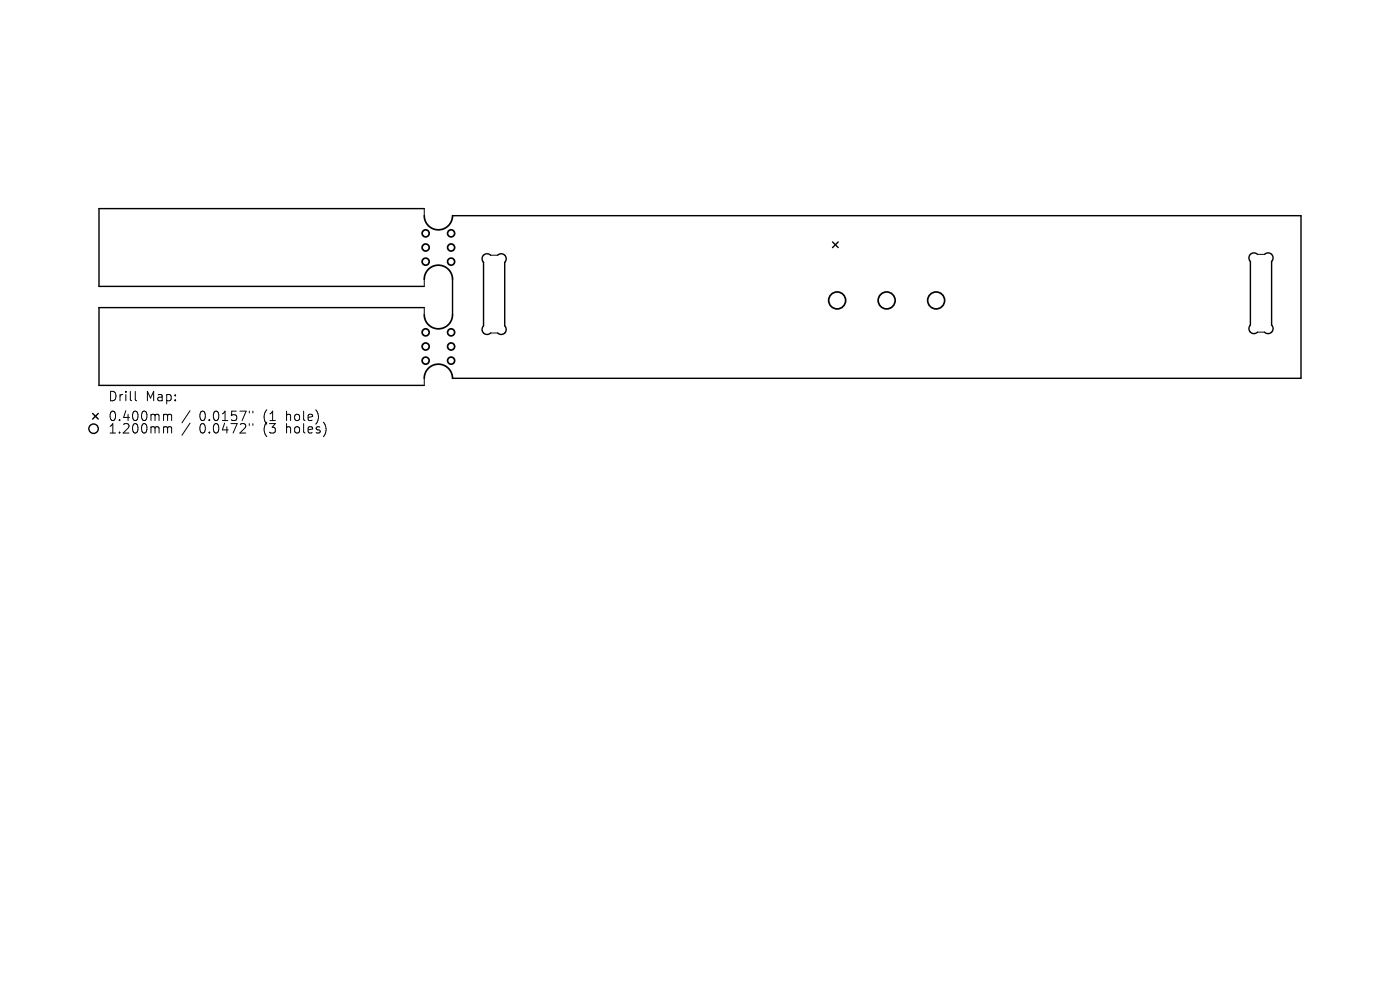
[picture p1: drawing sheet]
<svg xmlns="http://www.w3.org/2000/svg" width="297mm" height="210mm" viewBox="0 0 297 210" stroke-linecap="round" stroke-linejoin="round" font-family="sans-serif">
<defs><g id="words">
<g font-size="2.8">
<text x="22.9" y="85.4">Drill</text>
<text x="22.9" y="89.6">0.400mm</text>
<text x="30.9" y="85.4">Map:</text>
<text x="42.3" y="89.6">0.0157&quot;</text>
<text x="56" y="89.6">(1</text>
<text x="61" y="89.6">hole)</text>
<text x="22.9" y="92.2">1.200mm</text>
<text x="42.3" y="92.2">0.0472&quot;</text>
<text x="56" y="92.2">(3</text>
<text x="61" y="92.2">holes)</text>
</g>
</g></defs>
<g fill="none" stroke="#000" stroke-width=".3">
<path d="M90 44.3h-69v16.5h69M96 59.3v7.5M96 45.8h180v34.5h-180M104.1 54.1a1.06 1.06 0 0 0-1.5 0 1.06 1.06 0 0 0 0 1.5v13.5a1.06 1.06 0 0 0 0 1.5 1.06 1.06 0 0 0 1.5 0M105.6 54.1a1.06 1.06 0 0 1 1.5 0 1.06 1.06 0 0 1 0 1.5v13.5a1.06 1.06 0 0 1 0 1.5 1.06 1.06 0 0 1-1.5 0M176.6 51.3l1.2 1.2M177.8 51.3l-1.2 1.2M266.8 54a1.06 1.06 0 0 0-1.5 0 1.06 1.06 0 0 0 0 1.5v13.5a1.06 1.06 0 0 0 0 1.5 1.06 1.06 0 0 0 1.5 0M268.3 54a1.06 1.06 0 0 1 1.5 0 1.06 1.06 0 0 1 0 1.5v13.5a1.06 1.06 0 0 1 0 1.5 1.06 1.06 0 0 1-1.5 0M90 65.3h-69v16.5h69M19.7 87.7l1.2 1.2M20.9 87.7l-1.2 1.2"/>
<circle cx="19.9" cy="90.9" r="1"/>
</g>
<g fill="none" stroke="#000" stroke-width=".21">
<path d="M90 44.3v1.5M90 59.3v1.5M104.1 54.1h1.5M266.8 54h1.5M90 65.3v1.5M104.1 70.6h1.5M266.8 70.5h1.5M28.7 83v1.7l.3 .3M35 87.9h.3l.3 .3M35 90.5h.3l.3 .3M35.6 88.2l.2-.3 .5 .1 .1 1.2M35.6 88.2v1"/>
<path d="M35.6 90.8v1.1M35.6 90.8l.2-.3 .5 .1 .1 1.3M40.3 87.1l-1.7 2.6M40.3 89.8l-1.7 2.5M52.9 87.2v.4M52.9 89.9v.3M53.6 87.2v.4M53.6 89.9v.3M90 80.3v1.5"/>
</g>
<g fill="none" stroke="#000" stroke-width=".36">
<path d="M90 59.3a3 3 0 0 1 3-3 3 3 0 0 1 3 3M90 45.8a3 3 0 0 0 3 3 3 3 0 0 0 3-3M90 66.8a3 3 0 0 0 3 3 3 3 0 0 0 3-3M90 80.3a3 3 0 0 1 3-3 3 3 0 0 1 3 3"/>
<circle cx="90.3" cy="55.5" r=".75"/>
<circle cx="90.3" cy="49.5" r=".75"/>
<circle cx="90.3" cy="52.5" r=".75"/>
<circle cx="95.7" cy="49.5" r=".75"/>
<circle cx="95.7" cy="55.5" r=".75"/>
<circle cx="95.7" cy="52.5" r=".75"/>
<circle cx="90.3" cy="70.5" r=".75"/>
<circle cx="90.3" cy="76.5" r=".75"/>
<circle cx="90.3" cy="73.5" r=".75"/>
<circle cx="95.7" cy="76.5" r=".75"/>
<circle cx="95.7" cy="70.5" r=".75"/>
<circle cx="95.7" cy="73.5" r=".75"/>
<circle cx="177.6" cy="63.7" r="1.8"/>
<circle cx="188.1" cy="63.7" r="1.8"/>
<circle cx="198.6" cy="63.7" r="1.8"/>
</g>
<use href="#words"/>
</svg>
